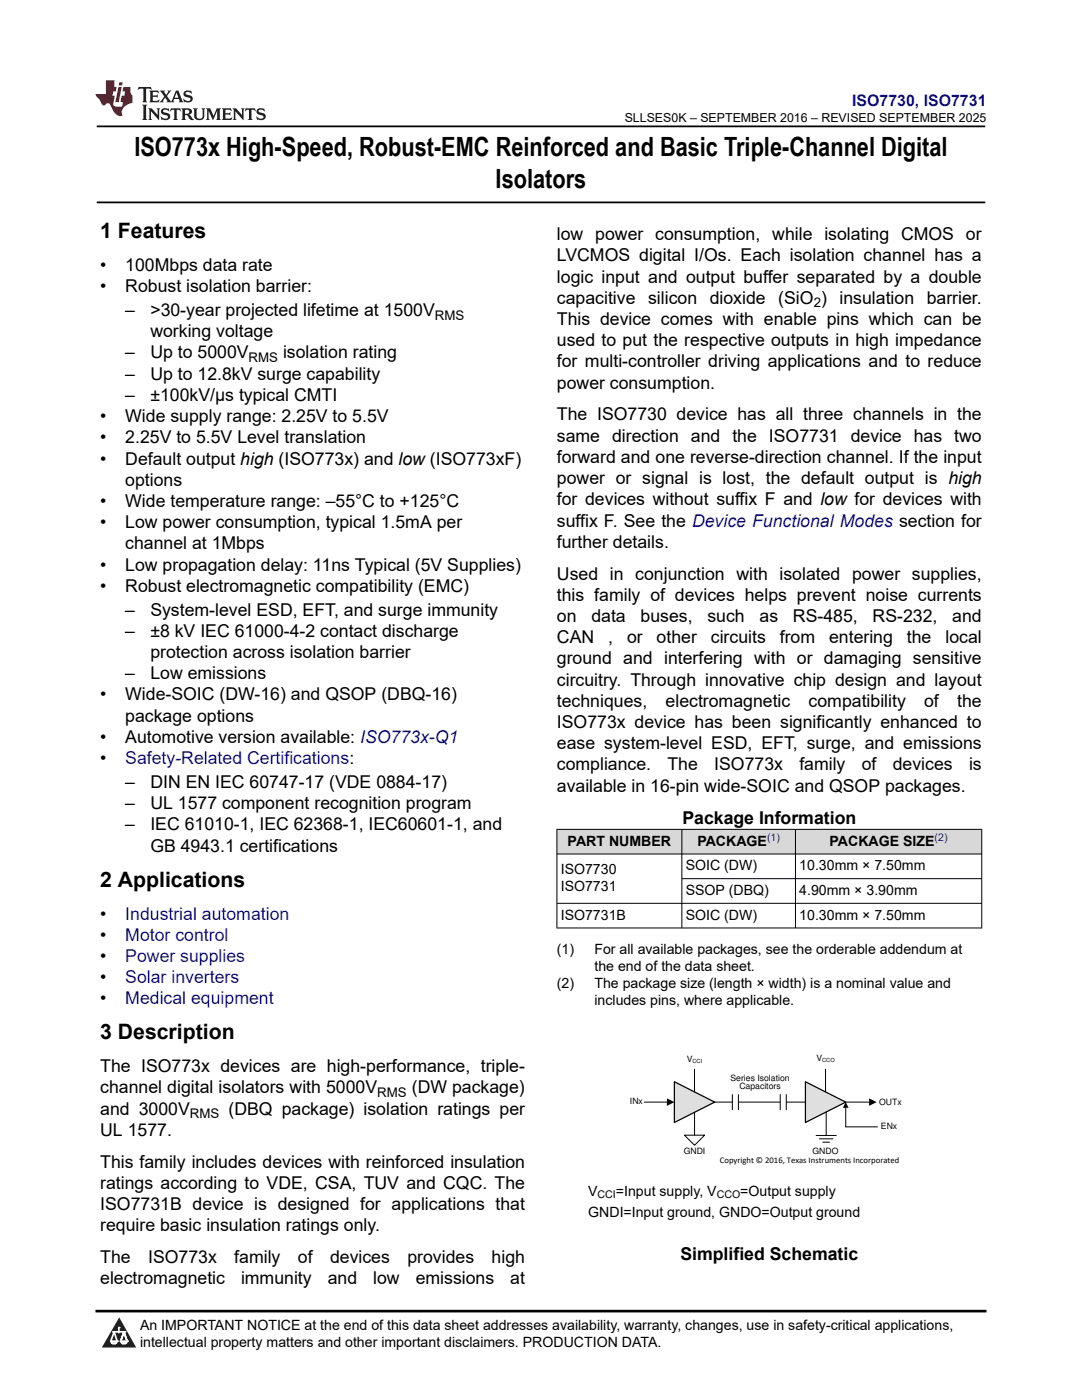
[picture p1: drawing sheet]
<svg xmlns="http://www.w3.org/2000/svg" width="216mm" height="279mm" viewBox="0 0 216 279" stroke-linecap="round" stroke-linejoin="round" font-family="sans-serif">
<defs><g id="words">
<g font-size="5.3">
<text x="26.8" y="31.2">ISO773x High-Speed, Robust-EMC Reinforced and Basic Triple-Channel Digital</text>
<text x="98.9" y="37.5">Isolators</text>
</g>
<g font-size="4.2">
<text x="20" y="47.5">1 Features</text>
<text x="20" y="176.9">2 Applications</text>
<text x="20" y="207.4">3 Description</text>
</g>
<g font-size="3.5">
<text x="111.1" y="47.9">low power consumption, while isolating CMOS or</text>
<text x="111.1" y="52.2">LVCMOS digital I/Os. Each isolation channel has a</text>
<text x="20" y="54.1">•</text>
<text x="20" y="58.3">•</text>
<text x="25" y="54.1">100Mbps data rate</text>
<text x="25" y="58.3">Robust isolation barrier:</text>
<text x="111.1" y="56.4">logic input and output buffer separated by a double</text>
<text x="25" y="63.1">–</text>
<text x="30" y="63.1">&gt;30-year projected lifetime at 1500V</text>
<text x="111.1" y="64.9">This device comes with enable pins which can be</text>
<text x="111.1" y="60.6">capacitive</text>
<text x="129.3" y="60.6">silicon</text>
<text x="141.6" y="60.6">dioxide</text>
<text x="155.3" y="60.6">(SiO )</text>
<text x="167.5" y="60.6">insulation</text>
<text x="184.9" y="60.6">barrier.</text>
<text x="25" y="71.5">–</text>
<text x="30" y="67.3">working voltage</text>
<text x="30" y="71.5">Up to 5000V</text>
<text x="56.5" y="71.5">isolation rating</text>
<text x="111.1" y="69.1">used to put the respective outputs in high impedance</text>
<text x="25" y="75.8">–</text>
<text x="30" y="75.8">Up to 12.8kV surge capability</text>
<text x="111.1" y="73.3">for multi-controller driving applications and to reduce</text>
<text x="111.1" y="77.6">power consumption.</text>
<text x="25" y="80">–</text>
<text x="30" y="80">±100kV/μs typical CMTI</text>
<text x="111.1" y="83.9">The ISO7730 device has all three channels in the</text>
<text x="20" y="84.2">•</text>
<text x="20" y="88.5">•</text>
<text x="25" y="84.2">Wide supply range: 2.25V to 5.5V</text>
<text x="25" y="88.5">2.25V to 5.5V Level translation</text>
<text x="111.1" y="88.2">same direction and the ISO7731 device has two</text>
<text x="20" y="92.7">•</text>
<text x="25" y="92.7">Default output high (ISO773x) and low (ISO773xF)</text>
<text x="111.1" y="92.4">forward and one reverse-direction channel. If the input</text>
<text x="20" y="101.2">•</text>
<text x="25" y="96.9">options</text>
<text x="25" y="101.2">Wide temperature range: –55°C to +125°C</text>
<text x="111.1" y="100.9">for devices without suffix F and low for devices with</text>
<text x="111.1" y="96.6">power or signal is lost, the default output is high</text>
<text x="20" y="105.4">•</text>
<text x="25" y="105.4">Low power consumption, typical 1.5mA per</text>
<text x="111.1" y="105.1">suffix F. See the Device Functional Modes section for</text>
<text x="20" y="113.9">•</text>
<text x="25" y="109.6">channel at 1Mbps</text>
<text x="25" y="113.9">Low propagation delay: 11ns Typical (5V Supplies)</text>
<text x="111.1" y="109.3">further details.</text>
<text x="20" y="118.1">•</text>
<text x="25" y="118.1">Robust electromagnetic compatibility (EMC)</text>
<text x="111.1" y="115.7">Used in conjunction with isolated power supplies,</text>
<text x="111.1" y="119.9">this family of devices helps prevent noise currents</text>
<text x="25" y="122.9">–</text>
<text x="30" y="122.9">System-level ESD, EFT, and surge immunity</text>
<text x="111.1" y="124.1">on</text>
<text x="118" y="124.1">data</text>
<text x="127.8" y="124.1">buses,</text>
<text x="141.2" y="124.1">such</text>
<text x="151.6" y="124.1">as</text>
<text x="158.2" y="124.1">RS-485,</text>
<text x="174.1" y="124.1">RS-232,</text>
<text x="190" y="124.1">and</text>
<text x="25" y="127.1">–</text>
<text x="30" y="127.1">±8 kV IEC 61000-4-2 contact discharge</text>
<text x="30" y="131.3">protection across isolation barrier</text>
<text x="111.1" y="128.4">CAN</text>
<text x="121.4" y="128.4">,</text>
<text x="125.1" y="128.4">or</text>
<text x="131" y="128.4">other</text>
<text x="141.8" y="128.4">circuits</text>
<text x="155.6" y="128.4">from</text>
<text x="165.4" y="128.4">entering</text>
<text x="181" y="128.4">the</text>
<text x="188.6" y="128.4">local</text>
<text x="25" y="135.6">–</text>
<text x="30" y="135.6">Low emissions</text>
<text x="111.1" y="136.8">circuitry. Through innovative chip design and layout</text>
<text x="111.1" y="132.6">ground and interfering with or damaging sensitive</text>
<text x="20" y="139.8">•</text>
<text x="25" y="139.8">Wide-SOIC (DW-16) and QSOP (DBQ-16)</text>
<text x="111.1" y="141.1">techniques,</text>
<text x="132.8" y="141.1">electromagnetic</text>
<text x="161.4" y="141.1">compatibility</text>
<text x="184.4" y="141.1">of</text>
<text x="191" y="141.1">the</text>
<text x="20" y="148.3">•</text>
<text x="25" y="144">package options</text>
<text x="25" y="148.3">Automotive version available: ISO773x-Q1</text>
<text x="111.1" y="145.3">ISO773x device has been significantly enhanced to</text>
<text x="111.1" y="149.5">ease system-level ESD, EFT, surge, and emissions</text>
<text x="20" y="152.5">•</text>
<text x="111.1" y="153.8">compliance.</text>
<text x="133.2" y="153.8">The</text>
<text x="142.5" y="153.8">ISO773x</text>
<text x="159.5" y="153.8">family</text>
<text x="172" y="153.8">of</text>
<text x="178.1" y="153.8">devices</text>
<text x="193.4" y="153.8">is</text>
<text x="25" y="157.3">–</text>
<text x="25" y="161.5">–</text>
<text x="30" y="157.3">DIN EN IEC 60747-17 (VDE 0884-17)</text>
<text x="30" y="161.5">UL 1577 component recognition program</text>
<text x="111.1" y="158">available in 16-pin wide-SOIC and QSOP packages.</text>
<text x="25" y="165.7">–</text>
<text x="30" y="165.7">IEC 61010-1, IEC 62368-1, IEC60601-1, and</text>
<text x="136.2" y="164.4">Package Information</text>
<text x="30" y="170">GB 4943.1 certifications</text>
<text x="20" y="183.5">•</text>
<text x="20" y="187.7">•</text>
<text x="20" y="192">•</text>
<text x="20" y="196.2">•</text>
<text x="20" y="200.4">•</text>
<text x="20" y="214">The ISO773x devices are high-performance, triple-</text>
<text x="20" y="218.2">channel digital isolators with 5000V</text>
<text x="82.2" y="218.2">(DW package)</text>
<text x="20" y="226.7">UL 1577.</text>
<text x="20" y="222.5">and 3000V</text>
<text x="45.6" y="222.5">(DBQ package) isolation ratings per</text>
<text x="20" y="233">This family includes devices with reinforced insulation</text>
<text x="20" y="237.3">ratings according to VDE, CSA, TUV and CQC. The</text>
<text x="20" y="245.7">require basic insulation ratings only.</text>
<text x="20" y="241.5">ISO7731B device is designed for applications that</text>
<text x="135.8" y="251.5">Simplified Schematic</text>
<text x="20" y="252.1">The</text>
<text x="20" y="256.3">electromagnetic</text>
<text x="29.6" y="252.1">ISO773x</text>
<text x="46.8" y="252.1">family</text>
<text x="48.1" y="256.3">immunity</text>
<text x="59.4" y="252.1">of</text>
<text x="65.4" y="256.3">and</text>
<text x="65.9" y="252.1">devices</text>
<text x="74.5" y="256.3">low</text>
<text x="81.3" y="252.1">provides</text>
<text x="83" y="256.3">emissions</text>
<text x="98.1" y="252.1">high</text>
<text x="101.8" y="256.3">at</text>
</g>
<g font-size="3.5" fill="#00f">
<text x="25" y="152.5">Safety-Related Certifications:</text>
<text x="25" y="183.5">Industrial automation</text>
<text x="25" y="187.7">Motor control</text>
<text x="25" y="192">Power supplies</text>
<text x="25" y="196.2">Solar inverters</text>
<text x="25" y="200.4">Medical equipment</text>
</g>
<text font-size="3.2" fill="#00f" x="170" y="21.1">ISO7730, ISO7731</text>
<g font-size="2.8">
<text x="113.3" y="168.8">PART NUMBER</text>
<text x="136.8" y="173.7">SOIC (DW)</text>
<text x="139.1" y="168.8">PACKAGE</text>
<text x="159.5" y="173.7">10.30mm × 7.50mm</text>
<text x="165.5" y="168.8">PACKAGE SIZE</text>
<text x="111.9" y="174.5">ISO7730</text>
<text x="111.9" y="177.9">ISO7731</text>
<text x="136.8" y="178.6">SSOP (DBQ)</text>
<text x="159.5" y="178.6">4.90mm × 3.90mm</text>
<text x="111.9" y="183.6">ISO7731B</text>
<text x="136.8" y="183.6">SOIC (DW)</text>
<text x="159.5" y="183.6">10.30mm × 7.50mm</text>
<text x="111.1" y="190.4">(1)</text>
<text x="118.6" y="190.4">For all available packages, see the orderable addendum at</text>
<text x="111.1" y="197.1">(2)</text>
<text x="118.6" y="193.7">the end of the data sheet.</text>
<text x="118.6" y="197.1">The package size (length × width) is a nominal value and</text>
<text x="118.6" y="200.5">includes pins, where applicable.</text>
<text x="117.4" y="238.6">V</text>
<text x="122.9" y="238.6">=Input supply, V</text>
<text x="147.7" y="238.6">=Output supply</text>
<text x="117.4" y="242.8">GNDI=Input ground, GNDO=Output ground</text>
<text x="27.9" y="265.5">An IMPORTANT NOTICE at the end of this data sheet addresses availability, warranty, changes, use in safety-critical applications,</text>
<text x="27.9" y="268.9">intellectual property matters and other important disclaimers. PRODUCTION DATA.</text>
</g>
<g font-size="2.6">
<text x="86.8" y="63.8">RMS</text>
<text x="162.4" y="61.3">2</text>
<text x="49.6" y="72.2">RMS</text>
<text x="75.3" y="218.9">RMS</text>
<text x="37.9" y="223.2">RMS</text>
</g>
<text font-size="2.5" x="124.7" y="24.3">SLLSES0K – SEPTEMBER 2016 – REVISED SEPTEMBER 2025</text>
<g font-size="2.1" fill="#00f">
<text x="153.1" y="167.8">(1)</text>
<text x="186.5" y="167.8">(2)</text>
</g>
<g font-size="2.1">
<text x="119.3" y="239.2">CCI</text>
<text x="143" y="239.2">CCO</text>
</g>
<g font-size="1.7">
<text x="137" y="211.9">V</text>
<text x="145.8" y="215.7">Series Isolation</text>
<text x="162.9" y="211.7">V</text>
<text x="125.7" y="220.4">INx</text>
<text x="147.5" y="217.4">Capacitors</text>
<text x="175.4" y="220.5">OUTx</text>
<text x="175.8" y="225.4">ENx</text>
<text x="136.4" y="230.3">GNDI</text>
<text x="143.6" y="232">Copyright © 2016, Texas Instruments Incorporated</text>
<text x="162.1" y="230.3">GNDO</text>
</g>
<g font-size="1.1">
<text x="138.2" y="212.2">CCI</text>
<text x="164.1" y="211.9">CCO</text>
</g>
</g></defs>
<path d="M19.3 25.2h177.3M19.3 40.4h177.3" fill="none" stroke="#000" stroke-width=".35"/>
<g fill="#d8d8d8">
<path d="M111.1 165.5h84.8v4.9h-84.8z" fill-rule="evenodd"/>
<path d="M111.2 165.6h24.8v4.8h-24.8z" fill-rule="evenodd"/>
<path d="M136.1 165.6h22.6v4.8h-22.6z" fill-rule="evenodd"/>
<path d="M158.8 165.6h37v4.8h-37z" fill-rule="evenodd"/>
</g>
<path d="M111.1 165.5h84.9M111.1 170.4h84.9M111.1 165.5v19.8M136.1 165.5v19.8M136.1 175.4h59.9M158.7 165.5v19.8M195.9 165.5v19.8M111.1 180.3h84.9M111.1 185.2h84.9" fill="none" stroke="#000" stroke-width=".2"/>
<path d="M134.6 215.9l8 4.1-8 4z" fill="#dfdfdf"/>
<path d="M134.6 215.9l8 4.1-8 4z" fill="none" stroke="#000" stroke-width=".25"/>
<path d="M142.6 220h3.5M146.1 218.4v3.1M147.3 218.4v3.1" fill="none" stroke="#000" stroke-width=".2"/>
<path d="M160.7 215.9l8.1 4.1-8.1 4z" fill="#dfdfdf"/>
<path d="M160.7 215.9l8.1 4.1-8.1 4z" fill="none" stroke="#000" stroke-width=".25"/>
<path d="M128.5 220h4.8M138.6 213.4v4.5M164.7 213.4v4.5M168.8 220h4.8M162.8 226.6h4.1M163.5 227.3h2.7M164.2 227.9h1.3M164.9 221.9v4.7" fill="none" stroke="#000" stroke-width=".2"/>
<path d="M133.1 219.2l1.5 .8-1.5 .7zM173.4 219.2l1.5 .8-1.5 .7z" fill="#000"/>
<path d="M136.6 226.6h4l-2 2z" fill="#fff"/>
<path d="M147.3 220h8.3M155.7 218.4v3.1M156.9 218.4v3.1M156.9 220h3.8M136.6 226.6h4l-2 2zM138.6 222v4.6M168.8 220.9v4h6.3" fill="none" stroke="#000" stroke-width=".2"/>
<path d="M168.8 220l.5 1.1h-1.1z" fill="#000"/>
<path d="M0 0h215.9v23.8h-215.9z" fill-rule="evenodd" fill="#fff"/>
<path d="M27.7 17.4l-.2 .6 .5-.3h.6v.2v2.1l-.2 .4h1l-.2-.4v-2.1v-.2h.5l.5 .3-.1-.6zM29.8 18.1l.2 .4v1.5l-.2 .4h1.9l.1-.6a1.08 1.08 0 0 1-1.3 .2v-.7h.6l.4 .2v-.6l-.4 .2h-.6v-.6l.2-.1a1 1 0 0 1 1 .2l-.1-.5zM31.8 18.1l1 1.1-1 1.2h.9l-.2-.2 .4-.7 .5 .7-.2 .2h1.6l-.2-.2 .1-.4h1l.1 .4-.1 .2h.9l-.2-.3-.8-2h-.5l-1 2.2-.8-1.1 .9-1.1h-.8l.2 .2-.5 .7-.3-.7 .1-.2zM35.2 18.5l.4 1h-.8zM36.8 18.2a.65 .65 0 0 0-.2 .8 .65 .65 0 0 0 .6 .4l.7 .2 .1 .2a.79 .79 0 0 1-.7 .4 .79 .79 0 0 1-.7-.5l.1 .7 .2-.1a.93 .93 0 0 0 1.1 .1 .93 .93 0 0 0 .4-1 1.46 1.46 0 0 0-1.2-.6l-.1-.3a1.09 1.09 0 0 1 1.2 .2l-.2-.6-.1 .1-.6-.2zM28.4 20.9l.2 .4v2.3l-.2 .3h1l-.2-.3v-2.3l.2-.4zM29.6 21.6l.2 .4v1.6l-.2 .3h.8l-.3-.3v-1.4l1.7 1.8v-2l.2-.4h-.8l.2 .2 .1 1.1-1.2-1.3zM32.3 21.8a.65 .65 0 0 0-.2 .7 .65 .65 0 0 0 .7 .4l.6 .2 .1 .2a.79 .79 0 0 1-.7 .4 .79 .79 0 0 1-.7-.5l.1 .7 .2-.1a.93 .93 0 0 0 1.1 .1 .93 .93 0 0 0 .4-.9 1.46 1.46 0 0 0-1.2-.6l-.1-.4a1.09 1.09 0 0 1 1.2 .2l-.2-.6-.1 .1-.6-.1zM34.1 21.6l-.1 .7a.63 .63 0 0 1 .7-.4l.1 1.7-.3 .3h1l-.2-.3v-1.7a.66 .66 0 0 1 .8 .4l-.1-.7zM36.2 21.6l.2 .4v1.6l-.2 .3h.9l-.2-.2v-.7h.5l.1 .2a.79 .79 0 0 0 1.2 .6l-1-.9a.61 .61 0 0 0 .6-.6 .61 .61 0 0 0-.5-.6zM36.9 21.9h.2a.47 .47 0 0 1 .5 .1 .47 .47 0 0 1 .1 .5l-.2 .2h-.6zM38.5 21.6l.2 .2a2.27 2.27 0 0 0 .4 2 1.04 1.04 0 0 0 1.7-.7v-1.3l.2-.2h-.8l.2 .4v1.1a.6 .6 0 0 1-.6 .6 .6 .6 0 0 1-.6-.6v-1.1l.3-.4zM41.1 21.6l.2 .4v1.6l-.2 .3h.7l-.2-.3v-1.5l.9 1.9 .8-1.9v1.5l-.2 .3h1l-.3-.3v-1.6l.3-.4h-.8l-.7 1.5-.7-1.5zM44.3 21.6l.2 .4v1.6l-.2 .3h1.9l.1-.5a1.09 1.09 0 0 1-1.3 .1v-.6h.6l.4 .1v-.6l-.4 .2h-.6v-.6l.2-.1a1.01 1.01 0 0 1 1 .3l-.1-.6zM46.4 21.6l.3 .4v1.6l-.3 .3h.8l-.2-.3v-1.4l1.6 1.8v-2l.2-.4h-.7l.2 .2v1.1l-1.2-1.3zM49 21.6l-.1 .7a.63 .63 0 0 1 .8-.4v1.7l-.3 .3h1l-.2-.3v-1.7a.66 .66 0 0 1 .8 .4l-.1-.7zM51.4 21.8a.65 .65 0 0 0-.2 .7 .65 .65 0 0 0 .6 .4l.6 .2 .2 .2a.79 .79 0 0 1-.8 .4 .79 .79 0 0 1-.6-.5l.1 .7 .2-.1a.93 .93 0 0 0 1 .1 .93 .93 0 0 0 .5-.9 1.46 1.46 0 0 0-1.3-.6l-.1-.4a1.09 1.09 0 0 1 1.3 .2l-.2-.6-.2 .1-.5-.1z" fill="#231f20"/>
<path d="M21.1 16v2.8h-2.1l.1 .3 .9 1a.95 .95 0 0 0 .9 .9 .59 .59 0 0 1 .6-.4 .59 .59 0 0 1 .5 .4l.4 .8a1.59 1.59 0 0 0 2.1 1.3 1.61 1.61 0 0 1 1-2.2l1-.4-.1-1.5a1.59 1.59 0 0 1-.4-1.6h-1.4l-.2 .9h.5l-.1 .8h-.5l-.2 1v.2l.4 .1-.2 .9h-.6a.73 .73 0 0 1-1.1-.7l.3-1.5h-.5l.2-.8h.5l.2-.9h-.5v-1.4zM23.6 17.4l-.6 3h.7l.6-3zM23.8 16.4l-.1 .7h.7l.1-.7z" fill="#ed1c24"/>
<path d="M0 261.4h215.9v18h-215.9z" fill-rule="evenodd" fill="#fff"/>
<path d="M23.8 262.9l3.4 6h-6.9z" fill="#231f20"/>
<path d="M22.1 267.7h1.3l-.4 .5h-.3a.55 .55 0 0 1-.6-.5z" fill-rule="evenodd" fill="#fff"/>
<path d="M22.1 267.7h1.3l-.4 .5h-.3a.55 .55 0 0 1-.6-.5z" fill="none" stroke="#231f20" stroke-width=".34"/>
<path d="M22.1 267.7h1.3l-.4 .5h-.5zM23.7 265.9h.1M23.7 264.9v1z" fill="none" stroke="#fff" stroke-width=".34"/>
<circle cx="23.7" cy="264.9" r=".17" fill="#fff"/>
<path d="M22.6 265.8h.1M22.6 265.8h2.3z" fill="none" stroke="#fff" stroke-width=".34"/>
<circle cx="24.9" cy="265.8" r=".17" fill="#fff"/>
<path d="M24 267.7h.1" fill="none" stroke="#fff" stroke-width=".34"/>
<path d="M24.7 265.8l-.7 1.9z" fill="#fff"/>
<path d="M24.7 265.8l-.7 1.9z" fill="none" stroke="#fff" stroke-width=".34"/>
<path d="M24.7 265.8l.7 1.9z" fill="#fff"/>
<path d="M24.7 265.8l.7 1.9zM25.3 267.7h.1" fill="none" stroke="#fff" stroke-width=".34"/>
<circle cx="22.1" cy="267.7" r=".17" fill="#fff"/>
<path d="M22.8 265.8l-.7 1.9zM22.8 265.8l.6 1.9z" fill="none" stroke="#fff" stroke-width=".34"/>
<circle cx="23.4" cy="267.7" r=".17" fill="#fff"/>
<path d="M24.1 267.7h1.3a.65 .65 0 0 1-.6 .5 .65 .65 0 0 1-.7-.5z" fill-rule="evenodd" fill="#fff"/>
<path d="M24.1 267.7h1.3a.65 .65 0 0 1-.6 .5 .65 .65 0 0 1-.7-.5z" fill="none" stroke="#231f20" stroke-width=".34"/>
<path d="M24 267.7h.1M24.1 267.7h1.3l-.4 .5h-.5z" fill="none" stroke="#fff" stroke-width=".34"/>
<circle cx="25.4" cy="267.7" r=".17" fill="#fff"/>
<path d="M19 261.7h177.8" fill="none" stroke="#000" stroke-width=".53"/>
<use href="#words"/>
</svg>
